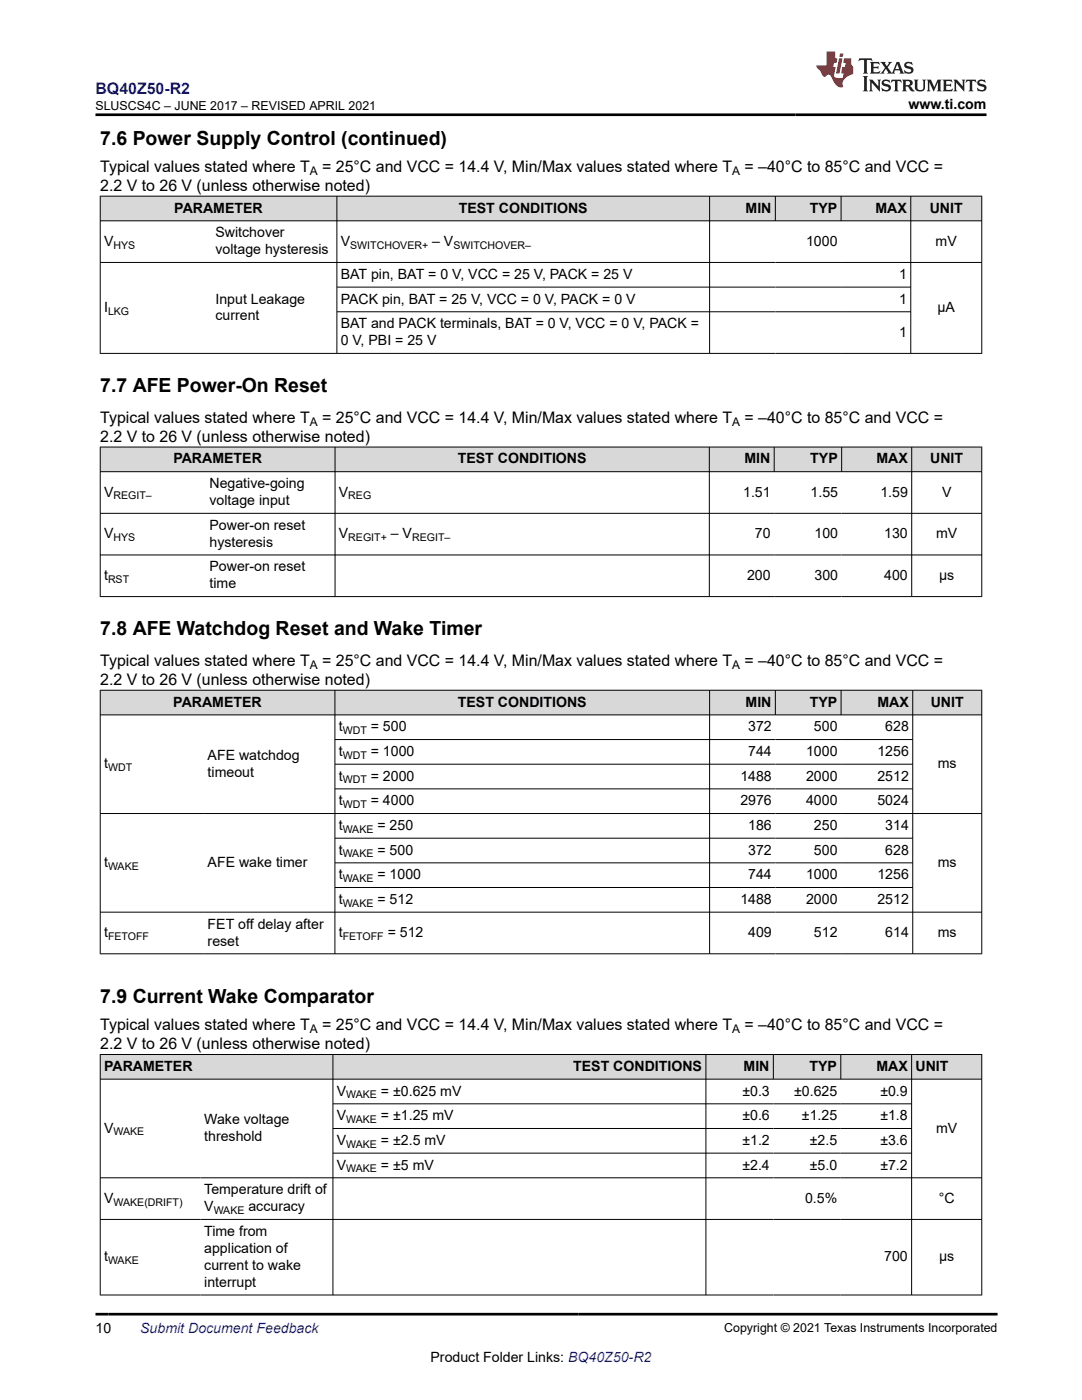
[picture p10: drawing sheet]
<svg xmlns="http://www.w3.org/2000/svg" width="216mm" height="279mm" viewBox="0 0 216 279" stroke-linecap="round" stroke-linejoin="round" font-family="sans-serif">
<defs><g id="words">
<g font-size="3.9">
<text x="20" y="28.8">7.6 Power Supply Control (continued)</text>
<text x="20" y="78.2">7.7 AFE Power-On Reset</text>
<text x="20" y="126.7">7.8 AFE Watchdog Reset and Wake Timer</text>
<text x="20" y="200.1">7.9 Current Wake Comparator</text>
</g>
<text font-size="3.2" fill="#00f" x="19.1" y="18.7">BQ40Z50-R2</text>
<g font-size="3.2">
<text x="20" y="34.3">Typical values stated where T</text>
<text x="64.3" y="34.3">= 25°C and VCC = 14.4 V, Min/Max values stated where T</text>
<text x="148.6" y="34.3">= –40°C to 85°C and VCC =</text>
<text x="20" y="38.1">2.2 V to 26 V (unless otherwise noted)</text>
<text x="20" y="84.4">Typical values stated where T</text>
<text x="20" y="88.2">2.2 V to 26 V (unless otherwise noted)</text>
<text x="64.3" y="84.4">= 25°C and VCC = 14.4 V, Min/Max values stated where T</text>
<text x="148.6" y="84.4">= –40°C to 85°C and VCC =</text>
<text x="20" y="132.9">Typical values stated where T</text>
<text x="20" y="136.7">2.2 V to 26 V (unless otherwise noted)</text>
<text x="64.3" y="132.9">= 25°C and VCC = 14.4 V, Min/Max values stated where T</text>
<text x="148.6" y="132.9">= –40°C to 85°C and VCC =</text>
<text x="20" y="205.6">Typical values stated where T</text>
<text x="20" y="209.4">2.2 V to 26 V (unless otherwise noted)</text>
<text x="64.3" y="205.6">= 25°C and VCC = 14.4 V, Min/Max values stated where T</text>
<text x="148.6" y="205.6">= –40°C to 85°C and VCC =</text>
</g>
<g font-size="2.8">
<text x="181.3" y="21.8">www.ti.com</text>
<text x="34.8" y="42.4">PARAMETER</text>
<text x="43" y="47.3">Switchover</text>
<text x="91.6" y="42.4">TEST CONDITIONS</text>
<text x="148.8" y="42.4">MIN</text>
<text x="161.6" y="42.4">TYP</text>
<text x="174.7" y="42.4">MAX</text>
<text x="185.5" y="42.4">UNIT</text>
<text x="20.8" y="49">V</text>
<text x="43" y="50.7">voltage hysteresis</text>
<text x="68" y="49">V</text>
<text x="86.2" y="49">– V</text>
<text x="160.8" y="49">1000</text>
<text x="186.7" y="49">mV</text>
<text x="68" y="55.7">BAT pin, BAT = 0 V, VCC = 25 V, PACK = 25 V</text>
<text x="179.4" y="55.7">1</text>
<text x="20.8" y="62.3">I</text>
<text x="43" y="60.6">Input Leakage</text>
<text x="43" y="64">current</text>
<text x="68" y="60.6">PACK pin, BAT = 25 V, VCC = 0 V, PACK = 0 V</text>
<text x="68" y="65.5">BAT and PACK terminals, BAT = 0 V, VCC = 0 V, PACK =</text>
<text x="179.4" y="60.6">1</text>
<text x="187.1" y="62.3">µA</text>
<text x="68" y="68.9">0 V, PBI = 25 V</text>
<text x="179.4" y="67.2">1</text>
<text x="34.6" y="92.5">PARAMETER</text>
<text x="91.3" y="92.5">TEST CONDITIONS</text>
<text x="148.5" y="92.5">MIN</text>
<text x="161.7" y="92.5">TYP</text>
<text x="174.9" y="92.5">MAX</text>
<text x="185.6" y="92.5">UNIT</text>
<text x="20.8" y="99.1">V</text>
<text x="41.8" y="97.4">Negative-going</text>
<text x="41.8" y="100.8">voltage input</text>
<text x="67.6" y="99.1">V</text>
<text x="148.3" y="99.1">1.51</text>
<text x="161.7" y="99.1">1.55</text>
<text x="175.7" y="99.1">1.59</text>
<text x="188" y="99.1">V</text>
<text x="20.8" y="107.4">V</text>
<text x="41.8" y="105.7">Power-on reset</text>
<text x="67.6" y="107.4">V</text>
<text x="78" y="107.4">– V</text>
<text x="150.6" y="107.4">70</text>
<text x="162.5" y="107.4">100</text>
<text x="176.4" y="107.4">130</text>
<text x="186.8" y="107.4">mV</text>
<text x="41.8" y="109.1">hysteresis</text>
<text x="20.8" y="115.7">t</text>
<text x="41.8" y="114">Power-on reset</text>
<text x="41.8" y="117.4">time</text>
<text x="149.1" y="115.7">200</text>
<text x="162.5" y="115.7">300</text>
<text x="176.4" y="115.7">400</text>
<text x="187.4" y="115.7">µs</text>
<text x="34.6" y="141">PARAMETER</text>
<text x="91.4" y="141">TEST CONDITIONS</text>
<text x="148.8" y="141">MIN</text>
<text x="161.6" y="141">TYP</text>
<text x="175.1" y="141">MAX</text>
<text x="185.7" y="141">UNIT</text>
<text x="67.6" y="145.9">t</text>
<text x="74" y="145.9">= 500</text>
<text x="149.3" y="145.9">372</text>
<text x="162.4" y="145.9">500</text>
<text x="176.7" y="145.9">628</text>
<text x="20.8" y="153.3">t</text>
<text x="41.4" y="151.6">AFE watchdog</text>
<text x="41.4" y="155">timeout</text>
<text x="67.6" y="150.9">t</text>
<text x="67.6" y="155.8">t</text>
<text x="74" y="150.9">= 1000</text>
<text x="74" y="155.8">= 2000</text>
<text x="147.7" y="155.8">1488</text>
<text x="149.3" y="150.9">744</text>
<text x="160.8" y="150.9">1000</text>
<text x="160.8" y="155.8">2000</text>
<text x="175.1" y="150.9">1256</text>
<text x="175.1" y="155.8">2512</text>
<text x="187.1" y="153.3">ms</text>
<text x="67.6" y="160.7">t</text>
<text x="74" y="160.7">= 4000</text>
<text x="147.7" y="160.7">2976</text>
<text x="160.8" y="160.7">4000</text>
<text x="175.1" y="160.7">5024</text>
<text x="67.6" y="165.6">t</text>
<text x="75.3" y="165.6">= 250</text>
<text x="149.3" y="165.6">186</text>
<text x="162.4" y="165.6">250</text>
<text x="176.7" y="165.6">314</text>
<text x="20.8" y="173">t</text>
<text x="41.4" y="173">AFE wake timer</text>
<text x="67.6" y="170.6">t</text>
<text x="75.3" y="170.6">= 500</text>
<text x="149.3" y="170.6">372</text>
<text x="162.4" y="170.6">500</text>
<text x="176.7" y="170.6">628</text>
<text x="187.1" y="173">ms</text>
<text x="67.6" y="175.5">t</text>
<text x="75.3" y="175.5">= 1000</text>
<text x="149.3" y="175.5">744</text>
<text x="160.8" y="175.5">1000</text>
<text x="175.1" y="175.5">1256</text>
<text x="41.4" y="185.3">FET off delay after</text>
<text x="67.6" y="180.4">t</text>
<text x="75.3" y="180.4">= 512</text>
<text x="147.7" y="180.4">1488</text>
<text x="160.8" y="180.4">2000</text>
<text x="175.1" y="180.4">2512</text>
<text x="20.8" y="187">t</text>
<text x="41.4" y="188.7">reset</text>
<text x="67.6" y="187">t</text>
<text x="77.4" y="187">= 512</text>
<text x="149.3" y="187">409</text>
<text x="162.4" y="187">512</text>
<text x="176.7" y="187">614</text>
<text x="187.1" y="187">ms</text>
<text x="20.8" y="213.7">PARAMETER</text>
<text x="114.4" y="213.7">TEST CONDITIONS</text>
<text x="148.4" y="213.7">MIN</text>
<text x="161.5" y="213.7">TYP</text>
<text x="174.9" y="213.7">MAX</text>
<text x="182.7" y="213.7">UNIT</text>
<text x="67.2" y="218.6">V</text>
<text x="76" y="218.6">= ±0.625 mV</text>
<text x="148.1" y="218.6">±0.3</text>
<text x="158.5" y="218.6">±0.625</text>
<text x="175.7" y="218.6">±0.9</text>
<text x="20.8" y="226">V</text>
<text x="40.8" y="224.3">Wake voltage</text>
<text x="40.8" y="227.7">threshold</text>
<text x="67.2" y="223.6">V</text>
<text x="76" y="223.6">= ±1.25 mV</text>
<text x="148.1" y="223.6">±0.6</text>
<text x="160" y="223.6">±1.25</text>
<text x="175.7" y="223.6">±1.8</text>
<text x="186.8" y="226">mV</text>
<text x="67.2" y="233.4">V</text>
<text x="67.2" y="228.5">V</text>
<text x="76" y="228.5">= ±2.5 mV</text>
<text x="76" y="233.4">= ±5 mV</text>
<text x="148.1" y="228.5">±1.2</text>
<text x="148.1" y="233.4">±2.4</text>
<text x="161.6" y="228.5">±2.5</text>
<text x="161.6" y="233.4">±5.0</text>
<text x="175.7" y="228.5">±3.6</text>
<text x="175.7" y="233.4">±7.2</text>
<text x="40.8" y="238.3">Temperature drift of</text>
<text x="20.8" y="240">V</text>
<text x="40.8" y="241.7">V</text>
<text x="49.6" y="241.7">accuracy</text>
<text x="160.6" y="240">0.5%</text>
<text x="187.3" y="240">°C</text>
<text x="20.8" y="251.7">t</text>
<text x="40.8" y="246.6">Time from</text>
<text x="40.8" y="250">application of</text>
<text x="176.4" y="251.7">700</text>
<text x="187.4" y="251.7">µs</text>
<text x="40.8" y="253.4">current to wake</text>
<text x="40.8" y="256.8">interrupt</text>
<text x="19.1" y="266.1">10</text>
<text x="85.9" y="271.7">Product Folder Links: BQ40Z50-R2</text>
</g>
<text font-size="2.8" fill="#00f" x="28" y="266.1">Submit Document Feedback</text>
<g font-size="2.5">
<text x="19" y="21.9">SLUSCS4C – JUNE 2017 – REVISED APRIL 2021</text>
<text x="144.5" y="265.8">Copyright © 2021 Texas Instruments Incorporated</text>
</g>
<g font-size="2.4">
<text x="61.8" y="34.9">A</text>
<text x="146.1" y="34.9">A</text>
<text x="61.8" y="85">A</text>
<text x="146.1" y="85">A</text>
<text x="61.8" y="133.5">A</text>
<text x="146.1" y="133.5">A</text>
<text x="61.8" y="206.2">A</text>
<text x="146.1" y="206.2">A</text>
</g>
<g font-size="2.1">
<text x="22.7" y="49.6">HYS</text>
<text x="69.9" y="49.6">SWITCHOVER+</text>
<text x="90.5" y="49.6">SWITCHOVER–</text>
<text x="21.6" y="62.8">LKG</text>
<text x="22.7" y="99.7">REGIT–</text>
<text x="69.5" y="99.7">REG</text>
<text x="22.6" y="108">HYS</text>
<text x="69.5" y="108">REGIT+</text>
<text x="82.2" y="108">REGIT–</text>
<text x="21.6" y="116.3">RST</text>
<text x="68.4" y="146.5">WDT</text>
<text x="21.6" y="153.9">WDT</text>
<text x="68.4" y="151.4">WDT</text>
<text x="68.4" y="161.3">WDT</text>
<text x="68.4" y="156.4">WDT</text>
<text x="68.4" y="166.2">WAKE</text>
<text x="21.6" y="173.6">WAKE</text>
<text x="68.4" y="171.1">WAKE</text>
<text x="68.4" y="176">WAKE</text>
<text x="68.4" y="181">WAKE</text>
<text x="21.6" y="187.6">FETOFF</text>
<text x="68.4" y="187.6">FETOFF</text>
<text x="69.1" y="219.2">WAKE</text>
<text x="22.6" y="226.6">WAKE</text>
<text x="69.1" y="224.1">WAKE</text>
<text x="69.1" y="234">WAKE</text>
<text x="69.1" y="229.1">WAKE</text>
<text x="22.6" y="240.6">WAKE(DRIFT)</text>
<text x="42.6" y="242.3">WAKE</text>
<text x="21.6" y="252.3">WAKE</text>
</g>
</g></defs>
<g fill="#d8d8d8">
<path d="M20 39.1h175.9v5h-175.9z" fill-rule="evenodd"/>
<path d="M20.1 39.2h47.1v4.8h-47.1z" fill-rule="evenodd"/>
<path d="M67.3 39.2h74.2v4.8h-74.2z" fill-rule="evenodd"/>
<path d="M141.7 39.2h13v4.8h-13z" fill-rule="evenodd"/>
<path d="M154.8 39.2h13v4.8h-13z" fill-rule="evenodd"/>
<path d="M167.9 39.2h13.8v4.8h-13.8z" fill-rule="evenodd"/>
<path d="M181.8 39.2h14v4.8h-14z" fill-rule="evenodd"/>
</g>
<g fill="none" stroke="#000" stroke-width=".2">
<path d="M19.9 39.1h176.1M20 39.1v31.5M67.2 39.1v31.5M141.6 39.1v31.5M154.7 39.1v5M167.8 39.1v5M181.7 39.1v31.5M195.9 39.1v31.5M19.9 44.1h176.1M19.9 52.4h176.1M67.2 57.3h114.6M19.9 70.5h176.1"/>
<path d="M67.2 62.2h114.6"/>
</g>
<g fill="#d8d8d8">
<path d="M20 89.2h175.9v4.9h-175.9z" fill-rule="evenodd"/>
<path d="M20.1 89.3h46.7v4.8h-46.7z" fill-rule="evenodd"/>
<path d="M66.9 89.3h74.6v4.8h-74.6z" fill-rule="evenodd"/>
<path d="M141.6 89.3h12.8v4.8h-12.8z" fill-rule="evenodd"/>
<path d="M154.5 89.3h13.4v4.8h-13.4z" fill-rule="evenodd"/>
<path d="M168 89.3h13.9v4.8h-13.9z" fill-rule="evenodd"/>
<path d="M182 89.3h13.8v4.8h-13.8z" fill-rule="evenodd"/>
</g>
<path d="M19.9 89.2h176.1M19.9 94.1h176.1M20 89.2v29.9M66.9 89.2v29.9M141.5 89.2v29.9M154.5 89.2v5M167.9 89.2v5M181.9 89.2v29.9M195.9 89.2v29.9M19.9 102.4h176.1M19.9 110.8h176.1M19.9 119.1h176.1" fill="none" stroke="#000" stroke-width=".2"/>
<g fill="#d8d8d8">
<path d="M20 137.8h175.9v4.9h-175.9z" fill-rule="evenodd"/>
<path d="M20.1 137.8h46.7v4.8h-46.7z" fill-rule="evenodd"/>
<path d="M66.9 137.8h74.6v4.8h-74.6z" fill-rule="evenodd"/>
<path d="M141.7 137.8h13v4.8h-13z" fill-rule="evenodd"/>
<path d="M154.8 137.8h13v4.8h-13z" fill-rule="evenodd"/>
<path d="M167.9 137.8h14.2v4.8h-14.2z" fill-rule="evenodd"/>
<path d="M182.2 137.8h13.6v4.8h-13.6z" fill-rule="evenodd"/>
</g>
<g fill="none" stroke="#000" stroke-width=".2">
<path d="M19.9 137.8h176.1M20 137.7v52.7M66.8 137.7v52.7M141.6 137.7v52.7M154.7 137.7v5M167.8 137.7v5M182.1 137.7v52.7M195.9 137.7v52.7M19.9 142.7h176.1M66.8 147.6h115.4M66.8 152.5h115.4M66.8 157.4h115.4"/>
<path d="M19.9 162.4h176.1M66.8 167.3h115.4M66.8 172.2h115.4M66.8 177.1h115.4M19.9 182h176.1M19.9 190.4h176.1"/>
</g>
<g fill="#d8d8d8">
<path d="M20 210.4h175.9v5h-175.9z" fill-rule="evenodd"/>
<path d="M20.1 210.5h46.3v4.8h-46.3z" fill-rule="evenodd"/>
<path d="M66.5 210.5h74.3v4.8h-74.3z" fill-rule="evenodd"/>
<path d="M140.9 210.5h13.4v4.8h-13.4z" fill-rule="evenodd"/>
<path d="M154.4 210.5h13.3v4.8h-13.3z" fill-rule="evenodd"/>
<path d="M167.8 210.5h14v4.8h-14z" fill-rule="evenodd"/>
<path d="M182 210.5h13.8v4.8h-13.8z" fill-rule="evenodd"/>
</g>
<g fill="none" stroke="#000" stroke-width=".2">
<path d="M19.9 210.4h176.1M19.9 215.4h176.1M20 210.4v48.1M66.4 210.4v48.1M140.9 210.4v48.1M154.3 210.4v5M167.8 210.4v5M181.9 210.4v48.1M195.9 210.4v48.1M19.9 235.1h176.1M66.4 220.3h115.6M66.4 225.2h115.6"/>
<path d="M66.4 230.1h115.6M19.9 243.4h176.1M19.9 258.4h176.1"/>
</g>
<path d="M171.5 11.6l-.2 .6 .5-.2h.6v.1v2.2l-.2 .4h1l-.2-.4v-2.2v-.1h.5l.6 .2-.2-.6zM173.6 12.4l.2 .3v1.6l-.2 .4h1.9l.1-.6a1.08 1.08 0 0 1-1.3 .2v-.7h.6l.4 .2v-.7l-.4 .2h-.6v-.5l.2-.2a1 1 0 0 1 1 .3l-.1-.5zM175.7 12.4l.9 1.1-1 1.2h.9l-.2-.2 .5-.8 .4 .8-.2 .2h1.6l-.2-.2 .2-.5h.9l.1 .5-.1 .2h.9l-.2-.4-.8-1.9h-.5l-.9 2.1-.9-1.1 .9-1h-.8l.2 .2-.4 .6-.4-.6 .2-.2zM179 12.8l.4 1h-.7zM180.7 12.5a.65 .65 0 0 0-.2 .7 .65 .65 0 0 0 .6 .5l.6 .1 .1 .3a.79 .79 0 0 1-.7 .4 .79 .79 0 0 1-.7-.5l.1 .7 .2-.1a.93 .93 0 0 0 1.1 0 .93 .93 0 0 0 .4-.9 1.46 1.46 0 0 0-1.2-.6l-.1-.3a1.09 1.09 0 0 1 1.2 .2l-.2-.6-.1 .1-.5-.2zM172.2 15.2l.2 .4v2.2l-.2 .4h1l-.2-.4v-2.2l.2-.4zM173.4 15.9l.2 .4v1.5l-.2 .4h.8l-.3-.4 .1-1.3 1.6 1.8v-2l.2-.4h-.7l.1 .2 .1 1.1-1.2-1.3zM176.2 16a.65 .65 0 0 0-.2 .8 .65 .65 0 0 0 .6 .4l.6 .2 .1 .2a.79 .79 0 0 1-.7 .4 .79 .79 0 0 1-.7-.5l.1 .7 .2-.1a.93 .93 0 0 0 1.1 .1 .93 .93 0 0 0 .4-1 1.46 1.46 0 0 0-1.2-.5l-.1-.4a1.09 1.09 0 0 1 1.2 .2l-.1-.6-.2 .1-.5-.1zM177.9 15.9l-.1 .6a.63 .63 0 0 1 .8-.3v1.6l-.3 .4h1l-.2-.4v-1.6a.66 .66 0 0 1 .8 .3l-.1-.6zM180 15.9l.2 .4v1.5l-.2 .4h1l-.2-.2-.1-.7h.5l.1 .2a.79 .79 0 0 0 1.2 .6l-1-.9a.61 .61 0 0 0 .6-.6 .61 .61 0 0 0-.5-.7zM180.8 16.2h.1a.47 .47 0 0 1 .5 .1 .47 .47 0 0 1 .1 .5l-.1 .1-.7 .1zM182.3 15.9l.2 .2a2.27 2.27 0 0 0 .4 2 1.04 1.04 0 0 0 1.7-.7v-1.3l.2-.2h-.8l.2 .4v1.1a.6 .6 0 0 1-.6 .6 .6 .6 0 0 1-.6-.6v-1.1l.3-.4zM184.9 15.9l.2 .4v1.5l-.2 .4h.8l-.3-.4v-1.4l.9 1.9 .9-1.9v1.4l-.3 .4h1l-.2-.4v-1.5l.2-.4h-.8l-.7 1.5-.6-1.5zM188.1 15.9l.2 .4v1.5l-.2 .4h1.9l.1-.6a1.09 1.09 0 0 1-1.3 .2v-.7h.6l.4 .2v-.6l-.4 .2h-.6v-.6l.2-.1a1.01 1.01 0 0 1 1 .3l-.1-.6zM190.2 15.9l.3 .4v1.5l-.3 .4h.8l-.2-.4v-1.3l1.6 1.8v-2l.2-.4h-.7l.2 .2v1.1l-1.2-1.3zM192.8 15.9l-.1 .6a.63 .63 0 0 1 .8-.3v1.6l-.3 .4h1l-.2-.4v-1.6a.66 .66 0 0 1 .8 .3l-.1-.6zM195.2 16a.65 .65 0 0 0-.2 .8 .65 .65 0 0 0 .6 .4l.6 .2 .2 .2a.79 .79 0 0 1-.7 .4 .79 .79 0 0 1-.7-.5l.1 .7 .2-.1a.93 .93 0 0 0 1 .1 .93 .93 0 0 0 .5-1 1.46 1.46 0 0 0-1.3-.5v-.4a1.09 1.09 0 0 1 1.2 .2l-.2-.6-.2 .1-.5-.1z" fill="#231f20"/>
<path d="M164.9 10.3v2.7h-2l.1 .4 .8 1a.95 .95 0 0 0 1 .9 .59 .59 0 0 1 .5-.4 .59 .59 0 0 1 .5 .3l.4 .8a1.59 1.59 0 0 0 2.1 1.4 1.61 1.61 0 0 1 1-2.3l1-.3-.1-1.5a1.59 1.59 0 0 1-.3-1.7h-1.5l-.2 .9h.6l-.2 .9h-.5l-.2 .9v.3l.4 .1-.1 .9h-.7a.73 .73 0 0 1-1-.7l.3-1.5h-.5l.1-.9h.5l.2-.9h-.5v-1.3zM167.4 11.6l-.6 3.1h.7l.6-3.1zM167.6 10.7l-.1 .6h.7l.1-.6z" fill="#ed1c24"/>
<path d="M19.1 22.9h177.8M19.1 262.3h180" fill="none" stroke="#000" stroke-width=".53"/>
<use href="#words"/>
</svg>
